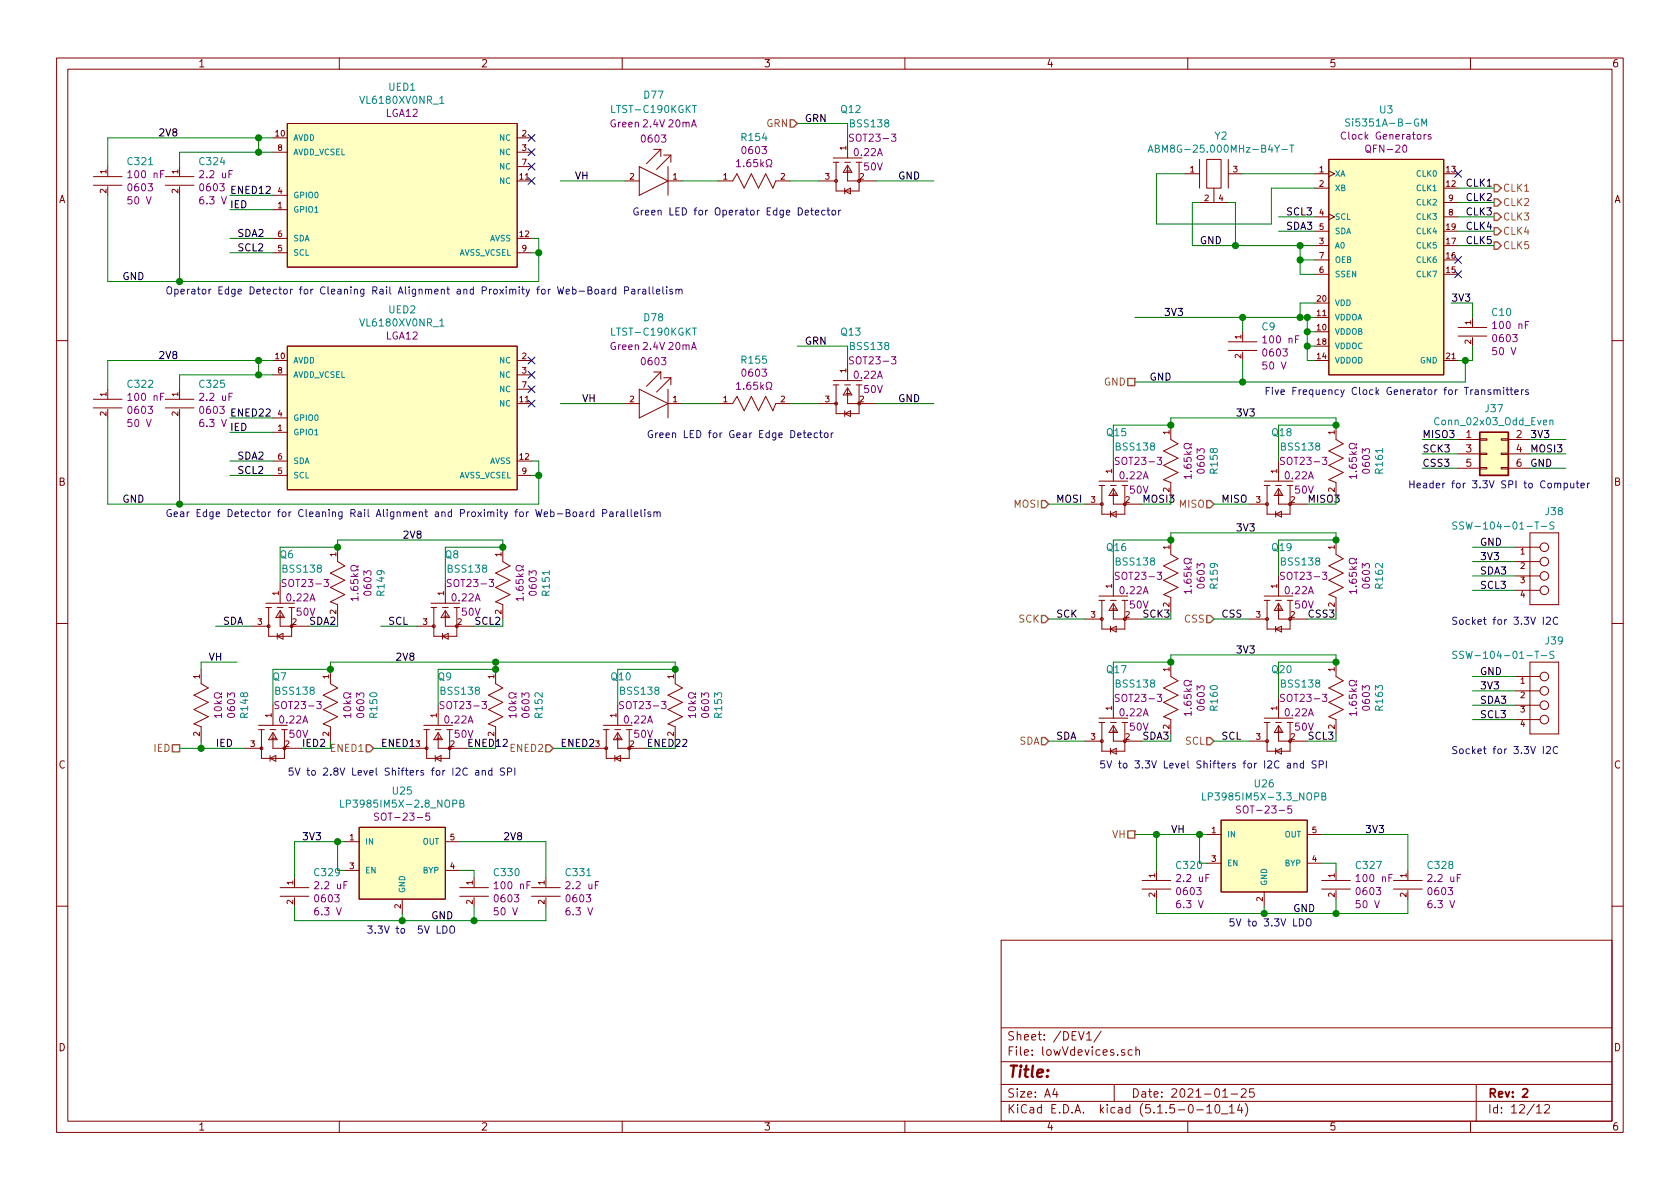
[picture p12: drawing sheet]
<svg xmlns="http://www.w3.org/2000/svg" width="297mm" height="210mm" viewBox="0 0 297 210" stroke-linecap="round" stroke-linejoin="round" font-family="sans-serif">
<defs><g id="words">
<text font-size="2.8" fill="#840000" x="178" y="190.5">Title:</text>
<g font-size="2.1" fill="#840000">
<text x="178" y="184">Sheet: /DEV1/</text>
<text x="178" y="186.7">File: lowVdevices.sch</text>
<text x="178" y="196.9">KiCad E.D.A. kicad (5.1.5-0-10_14)</text>
<text x="178" y="194.1">Size: A4</text>
<text x="200" y="194.1">Date: 2021-01-25</text>
<text x="263" y="194.1">Rev: 2</text>
<text x="263" y="196.9">Id: 12/12</text>
</g>
<g font-size="1.8" fill="#840000">
<text x="35" y="11.9">1</text>
<text x="85" y="11.9">2</text>
<text x="135" y="11.9">3</text>
<text x="185" y="11.9">4</text>
<text x="235" y="11.9">5</text>
<text x="285" y="11.9">6</text>
<text x="10.4" y="35.9">A</text>
<text x="285.4" y="35.9">A</text>
<text x="259.2" y="77.5">1</text>
<text x="268.1" y="77.5">2</text>
<text x="259.2" y="80">3</text>
<text x="259.2" y="82.5">5</text>
<text x="268.1" y="80">4</text>
<text x="268.1" y="82.5">6</text>
<text x="10.4" y="85.9">B</text>
<text x="285.4" y="85.9">B</text>
<text x="10.4" y="135.9">C</text>
<text x="285.4" y="135.9">C</text>
<text x="10.4" y="185.9">D</text>
<text x="285.4" y="185.9">D</text>
<text x="35" y="199.9">1</text>
<text x="85" y="199.9">2</text>
<text x="135" y="199.9">3</text>
<text x="185" y="199.9">4</text>
<text x="235" y="199.9">5</text>
<text x="285" y="199.9">6</text>
</g>
<g font-size="1.8" fill="#008484">
<text x="68.8" y="16">UED1</text>
<text x="113.9" y="17.4">D77</text>
<text x="64.1" y="18.4">VL6180XV0NR_1</text>
<text x="108.5" y="20">LTST-C190KGKT</text>
<text x="148.8" y="20">Q12</text>
<text x="150.5" y="22.5">BSS138</text>
<text x="239" y="22.4">Si5351A-B-GM</text>
<text x="244" y="20.1">U3</text>
<text x="22.7" y="29.2">C321</text>
<text x="35.4" y="29.2">C324</text>
<text x="131.2" y="24.9">R154</text>
<text x="205.1" y="27">ABM8G-25.000MHz-B4Y-T</text>
<text x="214.8" y="24.7">Y2</text>
<text x="64.1" y="57.7">VL6180XV0NR_1</text>
<text x="68.8" y="55.4">UED2</text>
<text x="108.5" y="59.4">LTST-C190KGKT</text>
<text x="113.9" y="56.8">D78</text>
<text x="148.8" y="59.4">Q13</text>
<text x="223.2" y="58.4">C9</text>
<text x="263.9" y="55.9">C10</text>
<text x="131.2" y="64.3">R155</text>
<text x="150.5" y="61.9">BSS138</text>
<text x="22.7" y="68.6">C322</text>
<text x="35.4" y="68.6">C325</text>
<text x="195.8" y="77.1">Q15</text>
<text x="225" y="77.1">Q18</text>
<text x="254.1" y="75.2">Conn_02x03_Odd_Even</text>
<text x="262.7" y="72.9">J37</text>
<text x="197.5" y="79.7">BSS138</text>
<text x="215.3" y="83.6" transform="rotate(-90 215.3 83.6)">R158</text>
<text x="226.7" y="79.7">BSS138</text>
<text x="244.5" y="83.6" transform="rotate(-90 244.5 83.6)">R161</text>
<text x="259" y="93.6">SSW-104-01-T-S</text>
<text x="273.3" y="91.1">J38</text>
<text x="49.6" y="98.7">Q6</text>
<text x="50.1" y="101.3">BSS138</text>
<text x="78.8" y="98.7">Q8</text>
<text x="79.3" y="101.3">BSS138</text>
<text x="195.8" y="97.5">Q16</text>
<text x="197.5" y="100">BSS138</text>
<text x="225" y="97.5">Q19</text>
<text x="226.7" y="100">BSS138</text>
<text x="68" y="105.2" transform="rotate(-90 68 105.2)">R149</text>
<text x="97.2" y="105.2" transform="rotate(-90 97.2 105.2)">R151</text>
<text x="215.3" y="104" transform="rotate(-90 215.3 104)">R159</text>
<text x="244.5" y="104" transform="rotate(-90 244.5 104)">R162</text>
<text x="273.3" y="114">J39</text>
<text x="195.8" y="119">Q17</text>
<text x="225" y="119">Q20</text>
<text x="259" y="116.5">SSW-104-01-T-S</text>
<text x="48.3" y="120.3">Q7</text>
<text x="48.9" y="122.9">BSS138</text>
<text x="77.5" y="120.3">Q9</text>
<text x="78.1" y="122.9">BSS138</text>
<text x="108.1" y="120.3">Q10</text>
<text x="109.8" y="122.9">BSS138</text>
<text x="197.5" y="121.6">BSS138</text>
<text x="215.3" y="125.5" transform="rotate(-90 215.3 125.5)">R160</text>
<text x="226.7" y="121.6">BSS138</text>
<text x="244.5" y="125.5" transform="rotate(-90 244.5 125.5)">R163</text>
<text x="43.9" y="126.8" transform="rotate(-90 43.9 126.8)">R148</text>
<text x="66.7" y="126.8" transform="rotate(-90 66.7 126.8)">R150</text>
<text x="95.9" y="126.8" transform="rotate(-90 95.9 126.8)">R152</text>
<text x="127.7" y="126.8" transform="rotate(-90 127.7 126.8)">R153</text>
<text x="61.4" y="142.8">LP3985IM5X-2.8_NOPB</text>
<text x="69.5" y="140.5">U25</text>
<text x="213.8" y="141.5">LP3985IM5X-3.3_NOPB</text>
<text x="221.9" y="139.2">U26</text>
<text x="55.7" y="154.9">C329</text>
<text x="87.5" y="154.9">C330</text>
<text x="100.2" y="154.9">C331</text>
<text x="208.1" y="153.7">C320</text>
<text x="239.9" y="153.7">C327</text>
<text x="252.6" y="153.7">C328</text>
</g>
<g font-size="1.8" fill="#840084">
<text x="68.3" y="20.7">LGA12</text>
<text x="107.9" y="22.5">Green 2.4V 20mA</text>
<text x="113.6" y="25.2">0603</text>
<text x="131.1" y="29.6">1.65k</text>
<text x="131.4" y="27.2">0603</text>
<text x="150.7" y="25.1">SOT23-3</text>
<text x="151.1" y="27.6">0.22A</text>
<text x="237.7" y="24.7">Clock Generators</text>
<text x="242" y="27">QFN-20</text>
<text x="22.8" y="33.8">0603</text>
<text x="23" y="31.5">100 nF</text>
<text x="35.5" y="33.8">0603</text>
<text x="35.6" y="31.5">2.2 uF</text>
<text x="152.8" y="30.1">50V</text>
<text x="22.8" y="36.1">50 V</text>
<text x="35.6" y="36.1">6.3 V</text>
<text x="264.3" y="58.2">100 nF</text>
<text x="68.3" y="60">LGA12</text>
<text x="107.9" y="61.9">Green 2.4V 20mA</text>
<text x="113.6" y="64.6">0603</text>
<text x="150.7" y="64.4">SOT23-3</text>
<text x="223.5" y="65.3">50 V</text>
<text x="223.5" y="63">0603</text>
<text x="223.6" y="60.7">100 nF</text>
<text x="264.1" y="62.8">50 V</text>
<text x="264.1" y="60.5">0603</text>
<text x="23" y="70.9">100 nF</text>
<text x="35.6" y="70.9">2.2 uF</text>
<text x="131.1" y="68.9">1.65k</text>
<text x="131.4" y="66.6">0603</text>
<text x="151.1" y="67">0.22A</text>
<text x="152.8" y="69.5">50V</text>
<text x="22.8" y="75.5">50 V</text>
<text x="22.8" y="73.2">0603</text>
<text x="35.5" y="73.2">0603</text>
<text x="35.6" y="75.5">6.3 V</text>
<text x="197.7" y="82.2">SOT23-3</text>
<text x="210.7" y="83.7" transform="rotate(-90 210.7 83.7)">1.65k</text>
<text x="213" y="83.5" transform="rotate(-90 213 83.5)">0603</text>
<text x="226.9" y="82.2">SOT23-3</text>
<text x="239.9" y="83.7" transform="rotate(-90 239.9 83.7)">1.65k</text>
<text x="242.2" y="83.5" transform="rotate(-90 242.2 83.5)">0603</text>
<text x="198.1" y="84.8">0.22A</text>
<text x="199.8" y="87.3">50V</text>
<text x="227.3" y="84.8">0.22A</text>
<text x="229" y="87.3">50V</text>
<text x="50.4" y="103.8">SOT23-3</text>
<text x="50.8" y="106.3">0.22A</text>
<text x="63.4" y="105.3" transform="rotate(-90 63.4 105.3)">1.65k</text>
<text x="65.7" y="105.1" transform="rotate(-90 65.7 105.1)">0603</text>
<text x="79.6" y="103.8">SOT23-3</text>
<text x="80" y="106.3">0.22A</text>
<text x="92.6" y="105.3" transform="rotate(-90 92.6 105.3)">1.65k</text>
<text x="94.9" y="105.1" transform="rotate(-90 94.9 105.1)">0603</text>
<text x="197.7" y="102.5">SOT23-3</text>
<text x="198.1" y="105.1">0.22A</text>
<text x="199.8" y="107.6">50V</text>
<text x="210.7" y="104.1" transform="rotate(-90 210.7 104.1)">1.65k</text>
<text x="213" y="103.8" transform="rotate(-90 213 103.8)">0603</text>
<text x="226.9" y="102.5">SOT23-3</text>
<text x="227.3" y="105.1">0.22A</text>
<text x="229" y="107.6">50V</text>
<text x="239.9" y="104.1" transform="rotate(-90 239.9 104.1)">1.65k</text>
<text x="242.2" y="103.8" transform="rotate(-90 242.2 103.8)">0603</text>
<text x="52.5" y="108.9">50V</text>
<text x="81.7" y="108.9">50V</text>
<text x="49.1" y="125.4">SOT23-3</text>
<text x="78.3" y="125.4">SOT23-3</text>
<text x="110.1" y="125.4">SOT23-3</text>
<text x="197.7" y="124.1">SOT23-3</text>
<text x="210.7" y="125.6" transform="rotate(-90 210.7 125.6)">1.65k</text>
<text x="213" y="125.4" transform="rotate(-90 213 125.4)">0603</text>
<text x="226.9" y="124.1">SOT23-3</text>
<text x="239.9" y="125.6" transform="rotate(-90 239.9 125.6)">1.65k</text>
<text x="242.2" y="125.4" transform="rotate(-90 242.2 125.4)">0603</text>
<text x="39.2" y="126.2" transform="rotate(-90 39.2 126.2)">10k</text>
<text x="41.6" y="126.7" transform="rotate(-90 41.6 126.7)">0603</text>
<text x="49.5" y="127.9">0.22A</text>
<text x="51.2" y="130.5">50V</text>
<text x="62.1" y="126.2" transform="rotate(-90 62.1 126.2)">10k</text>
<text x="64.4" y="126.7" transform="rotate(-90 64.4 126.7)">0603</text>
<text x="78.7" y="127.9">0.22A</text>
<text x="80.4" y="130.5">50V</text>
<text x="91.3" y="126.2" transform="rotate(-90 91.3 126.2)">10k</text>
<text x="93.6" y="126.7" transform="rotate(-90 93.6 126.7)">0603</text>
<text x="110.5" y="127.9">0.22A</text>
<text x="112.2" y="130.5">50V</text>
<text x="123.1" y="126.2" transform="rotate(-90 123.1 126.2)">10k</text>
<text x="125.4" y="126.7" transform="rotate(-90 125.4 126.7)">0603</text>
<text x="198.1" y="126.7">0.22A</text>
<text x="199.8" y="129.2">50V</text>
<text x="227.3" y="126.7">0.22A</text>
<text x="229" y="129.2">50V</text>
<text x="219.6" y="143.9">SOT-23-5</text>
<text x="67.2" y="145.1">SOT-23-5</text>
<text x="208.4" y="156">2.2 uF</text>
<text x="240.2" y="156">100 nF</text>
<text x="252.8" y="156">2.2 uF</text>
<text x="55.9" y="159.6">0603</text>
<text x="55.9" y="161.9">6.3 V</text>
<text x="56" y="157.2">2.2 uF</text>
<text x="87.6" y="161.9">50 V</text>
<text x="87.6" y="159.6">0603</text>
<text x="87.8" y="157.2">100 nF</text>
<text x="100.3" y="159.6">0603</text>
<text x="100.3" y="161.9">6.3 V</text>
<text x="100.4" y="157.2">2.2 uF</text>
<text x="208.3" y="158.3">0603</text>
<text x="208.3" y="160.6">6.3 V</text>
<text x="240" y="160.6">50 V</text>
<text x="240" y="158.3">0603</text>
<text x="252.7" y="158.3">0603</text>
<text x="252.7" y="160.6">6.3 V</text>
</g>
<g font-size="1.8" fill="#848400">
<text x="135.5" y="22.5">GRN</text>
<text x="265.7" y="33.9">CLK1</text>
<text x="265.7" y="41.5">CLK4</text>
<text x="265.7" y="39">CLK3</text>
<text x="265.7" y="36.4">CLK2</text>
<text x="265.7" y="44.1">CLK5</text>
<text x="195.2" y="68.2">GND</text>
<text x="179.4" y="89.8">MOSI</text>
<text x="208.6" y="89.8">MISO</text>
<text x="180.2" y="110.1">SCK</text>
<text x="209.5" y="110.1">CSS</text>
<text x="180.2" y="131.7">SDA</text>
<text x="209.6" y="131.7">SCL</text>
<text x="27.3" y="133">IED</text>
<text x="58.6" y="133">ENED1</text>
<text x="90.4" y="133">ENED2</text>
<text x="196.7" y="148.2">VH</text>
</g>
<g font-size="1.8">
<text x="142.2" y="21.6">GRN</text>
<text x="27.9" y="24.1">2V8</text>
<text x="40.6" y="34.3">ENED12</text>
<text x="101.6" y="31.7">VH</text>
<text x="158.7" y="31.7">GND</text>
<text x="259.1" y="33">CLK1</text>
<text x="259.1" y="35.6">CLK2</text>
<text x="40.6" y="36.8">IED</text>
<text x="41.9" y="41.9">SDA2</text>
<text x="227.3" y="40.6">SDA3</text>
<text x="227.3" y="38.1">SCL3</text>
<text x="259.1" y="38.1">CLK3</text>
<text x="259.1" y="40.6">CLK4</text>
<text x="41.9" y="44.4">SCL2</text>
<text x="212.1" y="43.2">GND</text>
<text x="259.1" y="43.2">CLK5</text>
<text x="21.6" y="49.5">GND</text>
<text x="256.5" y="53.3">3V3</text>
<text x="205.7" y="55.9">3V3</text>
<text x="27.9" y="63.5">2V8</text>
<text x="142.2" y="61">GRN</text>
<text x="102.9" y="71.1">VH</text>
<text x="158.7" y="71.1">GND</text>
<text x="203.2" y="67.3">GND</text>
<text x="40.6" y="76.2">IED</text>
<text x="40.6" y="73.7">ENED22</text>
<text x="218.4" y="73.7">3V3</text>
<text x="251.5" y="77.5">MISO3</text>
<text x="270.5" y="77.5">3V3</text>
<text x="41.9" y="83.8">SCL2</text>
<text x="41.9" y="81.3">SDA2</text>
<text x="251.5" y="82.5">CSS3</text>
<text x="251.5" y="80">SCK3</text>
<text x="270.5" y="82.5">GND</text>
<text x="270.5" y="80">MOSI3</text>
<text x="21.6" y="88.9">GND</text>
<text x="186.7" y="88.9">MOSI</text>
<text x="201.9" y="88.9">MOSI3</text>
<text x="215.9" y="88.9">MISO</text>
<text x="231.1" y="88.9">MISO3</text>
<text x="71.1" y="95.2">2V8</text>
<text x="218.4" y="94">3V3</text>
<text x="261.6" y="101.6">SDA3</text>
<text x="261.6" y="96.5">GND</text>
<text x="261.6" y="99.1">3V3</text>
<text x="261.6" y="104.1">SCL3</text>
<text x="39.4" y="110.5">SDA</text>
<text x="54.6" y="110.5">SDA2</text>
<text x="68.6" y="110.5">SCL</text>
<text x="83.8" y="110.5">SCL2</text>
<text x="186.7" y="109.2">SCK</text>
<text x="201.9" y="109.2">SCK3</text>
<text x="215.9" y="109.2">CSS</text>
<text x="231.1" y="109.2">CSS3</text>
<text x="36.8" y="116.8">VH</text>
<text x="69.8" y="116.8">2V8</text>
<text x="218.4" y="115.6">3V3</text>
<text x="261.6" y="119.4">GND</text>
<text x="261.6" y="121.9">3V3</text>
<text x="261.6" y="124.5">SDA3</text>
<text x="186.7" y="130.8">SDA</text>
<text x="201.9" y="130.8">SDA3</text>
<text x="215.9" y="130.8">SCL</text>
<text x="231.1" y="130.8">SCL3</text>
<text x="261.6" y="127">SCL3</text>
<text x="38.1" y="132.1">IED</text>
<text x="53.3" y="132.1">IED2</text>
<text x="67.3" y="132.1">ENED1</text>
<text x="82.5" y="132.1">ENED12</text>
<text x="99.1" y="132.1">ENED2</text>
<text x="114.3" y="132.1">ENED22</text>
<text x="53.3" y="148.6">3V3</text>
<text x="88.9" y="148.6">2V8</text>
<text x="207" y="147.3">VH</text>
<text x="241.3" y="147.3">3V3</text>
<text x="228.6" y="161.3">GND</text>
<text x="76.2" y="162.6">GND</text>
</g>
<g font-size="1.8" fill="#0000c2">
<text x="111.8" y="38.1">Green LED for Operator Edge Detector</text>
<text x="29.2" y="52.1">Operator Edge Detector for Cleaning Rail Alignment and Proximity for Web-Board Parallelism</text>
<text x="223.5" y="69.8">Five Frequency Clock Generator for Transmitters</text>
<text x="114.3" y="77.5">Green LED for Gear Edge Detector</text>
<text x="248.9" y="86.4">Header for 3.3V SPI to Computer</text>
<text x="29.2" y="91.4">Gear Edge Detector for Cleaning Rail Alignment and Proximity for Web-Board Parallelism</text>
<text x="256.5" y="110.5">Socket for 3.3V I2C</text>
<text x="50.8" y="137.2">5V to 2.8V Level Shifters for I2C and SPI</text>
<text x="194.3" y="135.9">5V to 3.3V Level Shifters for I2C and SPI</text>
<text x="256.5" y="133.3">Socket for 3.3V I2C</text>
<text x="64.8" y="165.1">3.3V to 5V LDO</text>
<text x="217.2" y="163.8">5V to 3.3V LDO</text>
</g>
<g font-size="1.4" fill="#840000">
<text x="48.7" y="24.1">10</text>
<text x="49.1" y="26.7">8</text>
<text x="92.3" y="24.1">2</text>
<text x="92.3" y="26.7">3</text>
<text x="92.3" y="29.2">7</text>
<text x="149.6" y="26.5" transform="rotate(-90 149.6 26.5)">1</text>
<text x="18.8" y="34.2" transform="rotate(-90 18.8 34.2)">2</text>
<text x="18.8" y="30.7" transform="rotate(-90 18.8 30.7)">1</text>
<text x="31.5" y="34.2" transform="rotate(-90 31.5 34.2)">2</text>
<text x="31.5" y="30.7" transform="rotate(-90 31.5 30.7)">1</text>
<text x="49.1" y="34.3">4</text>
<text x="91.9" y="31.7">11</text>
<text x="111.4" y="31.7">2</text>
<text x="119" y="31.7">1</text>
<text x="127.9" y="31.7">1</text>
<text x="138" y="31.7">2</text>
<text x="145.9" y="31.7">3</text>
<text x="152" y="31.7">2</text>
<text x="210.4" y="30.5">1</text>
<text x="213" y="35.6">2</text>
<text x="215.5" y="35.6">4</text>
<text x="218.1" y="30.5">3</text>
<text x="233.3" y="30.5">1</text>
<text x="233.3" y="33">2</text>
<text x="255.8" y="33">12</text>
<text x="255.8" y="30.5">13</text>
<text x="256.2" y="35.6">9</text>
<text x="49.1" y="36.8">1</text>
<text x="49.1" y="41.9">6</text>
<text x="91.9" y="41.9">12</text>
<text x="233.3" y="38.1">4</text>
<text x="233.3" y="40.6">5</text>
<text x="255.8" y="40.6">19</text>
<text x="256.2" y="38.1">8</text>
<text x="49.1" y="44.4">5</text>
<text x="92.3" y="44.4">9</text>
<text x="233.3" y="43.2">3</text>
<text x="233.3" y="45.7">7</text>
<text x="255.8" y="45.7">16</text>
<text x="255.8" y="43.2">17</text>
<text x="232.9" y="53.3">20</text>
<text x="233.3" y="48.3">6</text>
<text x="255.8" y="48.3">15</text>
<text x="219.5" y="59.9" transform="rotate(-90 219.5 59.9)">1</text>
<text x="232.9" y="58.4">10</text>
<text x="232.9" y="55.9">11</text>
<text x="260.1" y="57.4" transform="rotate(-90 260.1 57.4)">1</text>
<text x="48.7" y="63.5">10</text>
<text x="92.3" y="63.5">2</text>
<text x="149.6" y="65.9" transform="rotate(-90 149.6 65.9)">1</text>
<text x="219.5" y="63.4" transform="rotate(-90 219.5 63.4)">2</text>
<text x="232.9" y="63.5">14</text>
<text x="232.9" y="61">18</text>
<text x="255.8" y="63.5">21</text>
<text x="260.1" y="60.8" transform="rotate(-90 260.1 60.8)">2</text>
<text x="18.8" y="70.1" transform="rotate(-90 18.8 70.1)">1</text>
<text x="31.5" y="70.1" transform="rotate(-90 31.5 70.1)">1</text>
<text x="49.1" y="66">8</text>
<text x="91.9" y="71.1">11</text>
<text x="92.3" y="66">3</text>
<text x="92.3" y="68.6">7</text>
<text x="111.4" y="71.1">2</text>
<text x="119" y="71.1">1</text>
<text x="127.9" y="71.1">1</text>
<text x="138" y="71.1">2</text>
<text x="145.9" y="71.1">3</text>
<text x="152" y="71.1">2</text>
<text x="18.8" y="73.5" transform="rotate(-90 18.8 73.5)">2</text>
<text x="31.5" y="73.5" transform="rotate(-90 31.5 73.5)">2</text>
<text x="49.1" y="76.2">1</text>
<text x="49.1" y="73.7">4</text>
<text x="206.8" y="76.8" transform="rotate(-90 206.8 76.8)">1</text>
<text x="236" y="76.8" transform="rotate(-90 236 76.8)">1</text>
<text x="49.1" y="83.8">5</text>
<text x="49.1" y="81.3">6</text>
<text x="91.9" y="81.3">12</text>
<text x="92.3" y="83.8">9</text>
<text x="196.6" y="83.7" transform="rotate(-90 196.6 83.7)">1</text>
<text x="225.8" y="83.7" transform="rotate(-90 225.8 83.7)">1</text>
<text x="192.9" y="88.9">3</text>
<text x="199" y="88.9">2</text>
<text x="206.8" y="87" transform="rotate(-90 206.8 87)">2</text>
<text x="222.1" y="88.9">3</text>
<text x="228.2" y="88.9">2</text>
<text x="236" y="87" transform="rotate(-90 236 87)">2</text>
<text x="59.4" y="98.4" transform="rotate(-90 59.4 98.4)">1</text>
<text x="88.6" y="98.4" transform="rotate(-90 88.6 98.4)">1</text>
<text x="206.8" y="97.1" transform="rotate(-90 206.8 97.1)">1</text>
<text x="236" y="97.1" transform="rotate(-90 236 97.1)">1</text>
<text x="268.9" y="98">1</text>
<text x="268.9" y="100.6">2</text>
<text x="49.3" y="105.3" transform="rotate(-90 49.3 105.3)">1</text>
<text x="78.5" y="105.3" transform="rotate(-90 78.5 105.3)">1</text>
<text x="196.6" y="104" transform="rotate(-90 196.6 104)">1</text>
<text x="206.8" y="107.3" transform="rotate(-90 206.8 107.3)">2</text>
<text x="225.8" y="104" transform="rotate(-90 225.8 104)">1</text>
<text x="236" y="107.3" transform="rotate(-90 236 107.3)">2</text>
<text x="268.9" y="103.1">3</text>
<text x="268.9" y="105.7">4</text>
<text x="45.6" y="110.5">3</text>
<text x="51.7" y="110.5">2</text>
<text x="59.4" y="108.6" transform="rotate(-90 59.4 108.6)">2</text>
<text x="74.8" y="110.5">3</text>
<text x="80.9" y="110.5">2</text>
<text x="88.6" y="108.6" transform="rotate(-90 88.6 108.6)">2</text>
<text x="192.9" y="109.2">3</text>
<text x="199" y="109.2">2</text>
<text x="222.1" y="109.2">3</text>
<text x="228.2" y="109.2">2</text>
<text x="206.8" y="118.7" transform="rotate(-90 206.8 118.7)">1</text>
<text x="236" y="118.7" transform="rotate(-90 236 118.7)">1</text>
<text x="35.3" y="120" transform="rotate(-90 35.3 120)">1</text>
<text x="58.2" y="120" transform="rotate(-90 58.2 120)">1</text>
<text x="87.4" y="120" transform="rotate(-90 87.4 120)">1</text>
<text x="119.1" y="120" transform="rotate(-90 119.1 120)">1</text>
<text x="196.6" y="125.6" transform="rotate(-90 196.6 125.6)">1</text>
<text x="225.8" y="125.6" transform="rotate(-90 225.8 125.6)">1</text>
<text x="268.9" y="120.9">1</text>
<text x="268.9" y="123.4">2</text>
<text x="268.9" y="126">3</text>
<text x="35.3" y="130.2" transform="rotate(-90 35.3 130.2)">2</text>
<text x="48" y="126.9" transform="rotate(-90 48 126.9)">1</text>
<text x="58.2" y="130.2" transform="rotate(-90 58.2 130.2)">2</text>
<text x="77.2" y="126.9" transform="rotate(-90 77.2 126.9)">1</text>
<text x="87.4" y="130.2" transform="rotate(-90 87.4 130.2)">2</text>
<text x="109" y="126.9" transform="rotate(-90 109 126.9)">1</text>
<text x="119.1" y="130.2" transform="rotate(-90 119.1 130.2)">2</text>
<text x="192.9" y="130.8">3</text>
<text x="199" y="130.8">2</text>
<text x="206.8" y="128.9" transform="rotate(-90 206.8 128.9)">2</text>
<text x="222.1" y="130.8">3</text>
<text x="228.2" y="130.8">2</text>
<text x="236" y="128.9" transform="rotate(-90 236 128.9)">2</text>
<text x="268.9" y="128.5">4</text>
<text x="44.3" y="132.1">3</text>
<text x="50.4" y="132.1">2</text>
<text x="73.5" y="132.1">3</text>
<text x="79.6" y="132.1">2</text>
<text x="105.3" y="132.1">3</text>
<text x="111.4" y="132.1">2</text>
<text x="61.8" y="148.6">1</text>
<text x="79.6" y="148.6">5</text>
<text x="214.2" y="147.3">1</text>
<text x="232" y="147.3">5</text>
<text x="61.8" y="153.7">3</text>
<text x="79.6" y="153.7">4</text>
<text x="204.2" y="155.2" transform="rotate(-90 204.2 155.2)">1</text>
<text x="214.2" y="152.4">3</text>
<text x="232" y="152.4">4</text>
<text x="236" y="155.2" transform="rotate(-90 236 155.2)">1</text>
<text x="248.7" y="155.2" transform="rotate(-90 248.7 155.2)">1</text>
<text x="51.8" y="159.9" transform="rotate(-90 51.8 159.9)">2</text>
<text x="51.8" y="156.5" transform="rotate(-90 51.8 156.5)">1</text>
<text x="70.9" y="160.6" transform="rotate(-90 70.9 160.6)">2</text>
<text x="83.6" y="159.9" transform="rotate(-90 83.6 159.9)">2</text>
<text x="83.6" y="156.5" transform="rotate(-90 83.6 156.5)">1</text>
<text x="96.3" y="159.9" transform="rotate(-90 96.3 159.9)">2</text>
<text x="96.3" y="156.5" transform="rotate(-90 96.3 156.5)">1</text>
<text x="204.2" y="158.6" transform="rotate(-90 204.2 158.6)">2</text>
<text x="223.3" y="159.4" transform="rotate(-90 223.3 159.4)">2</text>
<text x="236" y="158.6" transform="rotate(-90 236 158.6)">2</text>
<text x="248.7" y="158.6" transform="rotate(-90 248.7 158.6)">2</text>
</g>
<g font-size="1.4" fill="#008484">
<text x="51.8" y="24.9">AVDD</text>
<text x="51.8" y="27.4">AVDD_VCSEL</text>
<text x="88.4" y="24.9">NC</text>
<text x="88.4" y="27.4">NC</text>
<text x="88.4" y="30">NC</text>
<text x="51.8" y="35">GPIO0</text>
<text x="88.4" y="32.5">NC</text>
<text x="236" y="31.2">XA</text>
<text x="236" y="33.8">XB</text>
<text x="250.6" y="33.8">CLK1</text>
<text x="250.6" y="31.2">CLK0</text>
<text x="51.8" y="37.6">GPIO1</text>
<text x="236" y="38.9">SCL</text>
<text x="236" y="41.4">SDA</text>
<text x="250.6" y="41.4">CLK4</text>
<text x="250.6" y="38.9">CLK3</text>
<text x="250.6" y="36.3">CLK2</text>
<text x="51.8" y="45.2">SCL</text>
<text x="51.8" y="42.7">SDA</text>
<text x="81.1" y="45.2">AVSS_VCSEL</text>
<text x="86.6" y="42.7">AVSS</text>
<text x="236" y="43.9">A0</text>
<text x="236" y="46.5">OEB</text>
<text x="250.6" y="46.5">CLK6</text>
<text x="250.6" y="43.9">CLK5</text>
<text x="236" y="49">SSEN</text>
<text x="250.6" y="49">CLK7</text>
<text x="236" y="59.2">VDDOB</text>
<text x="236" y="56.6">VDDOA</text>
<text x="236" y="54.1">VDD</text>
<text x="51.8" y="64.3">AVDD</text>
<text x="88.4" y="64.3">NC</text>
<text x="236" y="64.3">VDDOD</text>
<text x="236" y="61.7">VDDOC</text>
<text x="251.1" y="64.3">GND</text>
<text x="51.8" y="66.8">AVDD_VCSEL</text>
<text x="88.4" y="71.9">NC</text>
<text x="88.4" y="66.8">NC</text>
<text x="88.4" y="69.3">NC</text>
<text x="51.8" y="77">GPIO1</text>
<text x="51.8" y="74.4">GPIO0</text>
<text x="51.8" y="82">SDA</text>
<text x="86.6" y="82">AVSS</text>
<text x="51.8" y="84.6">SCL</text>
<text x="81.1" y="84.6">AVSS_VCSEL</text>
<text x="64.5" y="149.3">IN</text>
<text x="74.7" y="149.3">OUT</text>
<text x="216.9" y="148.1">IN</text>
<text x="227.1" y="148.1">OUT</text>
<text x="64.5" y="154.4">EN</text>
<text x="74.8" y="154.4">BYP</text>
<text x="216.9" y="153.2">EN</text>
<text x="227.2" y="153.2">BYP</text>
<text x="71.6" y="158" transform="rotate(-90 71.6 158)">GND</text>
<text x="224" y="156.7" transform="rotate(-90 224 156.7)">GND</text>
</g>
</g></defs>
<g fill="none" stroke="#840000" stroke-width=".18">
<path d="M10 10.3h277v189.9h-277zM12 12.2h273v186.1h-273zM60 10.3v1.9M110 10.3v1.9M160 10.3v1.9M210 10.3v1.9M260 10.3v1.9M16.5 32.8h5.1M16.5 31.2h5.1M19 29.5v1.7M29.2 32.8h5.1M29.2 31.2h5.1"/>
<path d="M31.7 29.5v1.7M48.3 37.1h2.5M48.3 24.4h2.5M48.3 26.9h2.5M48.3 34.5h2.5M50.8 21.8h40.6v25.4h-40.6zM91.4 32h2.6M91.4 24.4h2.6M91.4 26.9h2.6M91.4 29.5h2.6M110.5 32h2.5M113 29.5l5.1 2.5-5.1 2.5z"/>
<path d="M115.6 26.4h1.2M116.8 26.4v1.3M116.8 26.4l-2.5 2.6M117.3 27.4h1.3M118.1 29.5v5M118.1 32h2.5M118.6 27.4v1.3M118.6 27.4l-2.5 2.6M127 32h2.5l.8-1.3 1.3 2.6 1.2-2.6 1.3 2.6 1.3-2.6 1.3 2.6 .5-1.3h2.5M144.8 32h3M147.3 27.9h5.1M147.3 28.7h1"/>
<path d="M147.8 28.7v5.1h4.1v-5.1M149.4 33.8l1-.5v1zM149.4 33.3v1M149.4 28.7h1M149.6 30.2h.8M149.9 24.4v3.5M149.9 29.5v2.5h5M149.9 29.2l.7 1.3h-1.5zM151.4 28.7h1M209.5 30.7h2.6M212.1 35.8h5.1M212.1 28.2v5.1"/>
<path d="M213.4 28.2h2.5v5.1h-2.5zM214.6 33.3v2.5M217.2 30.7h2.5M217.2 28.2v5.1M232.4 30.7h2.5M232.4 33.3h2.5M232.4 38.3h2.5M234.9 28.2h20.4v38.1h-20.4zM234.9 30.2l1.1 .5-1.1 .5M234.9 37.8l1.1 .5-1.1 .6M255.3 30.7h2.5M255.3 33.3h2.5"/>
<path d="M255.3 38.3h2.5M255.3 35.8h2.5M48.3 42.2h2.5M48.3 44.7h2.5M91.4 42.2h2.6M91.4 44.7h2.6M219.7 58.7v1.7M232.4 58.7h2.5M232.4 56.1h2.5M232.4 48.5h2.5M232.4 46h2.5M232.4 43.4h2.5"/>
<path d="M232.4 40.9h2.5M232.4 53.6h2.5M255.3 48.5h2.5M255.3 46h2.5M255.3 43.4h2.5M255.3 40.9h2.5M257.8 59.4h5.1M257.8 57.9h5.1M260.3 56.1v1.8M10 60.2h2M16.5 72.1h5.1M16.5 70.6h5.1"/>
<path d="M19 68.8v1.8M29.2 72.1h5.1M29.2 70.6h5.1M31.7 68.8v1.8M48.3 76.4h2.5M48.3 63.7h2.5M48.3 66.3h2.5M48.3 73.9h2.5M50.8 61.2h40.6v25.4h-40.6zM91.4 71.4h2.6M91.4 63.7h2.6M91.4 66.3h2.6"/>
<path d="M91.4 68.8h2.6M110.5 71.4h2.5M113 68.8l5.1 2.6-5.1 2.5zM115.6 65.8h1.2M116.8 65.8l-2.5 2.5M116.8 65.8v1.3M117.3 66.8h1.3M118.1 71.4h2.5M118.1 68.8v5.1M118.6 66.8l-2.5 2.5M118.6 66.8v1.3M127 71.4h2.5l.8-1.3 1.3 2.5 1.2-2.5 1.3 2.5 1.3-2.5 1.3 2.5 .5-1.2h2.5"/>
<path d="M144.8 71.4h3M147.3 67.3h5.1M147.3 68.1h1M147.8 68.1v5h4.1v-5M149.4 68.1h1M149.4 73.1l1-.5v1.1zM149.4 72.6v1.1M149.6 69.6h.8M149.9 68.6l.7 1.2h-1.5zM149.9 63.7v3.6M149.9 68.8v2.6h5M151.4 68.1h1"/>
<path d="M207 75.2v2.5l1.3 .8-2.6 1.3 2.6 1.2-2.6 1.3 2.6 1.3-2.6 1.2 1.3 .5v2.6M217.2 62h5M217.2 60.4h5M232.4 63.7h2.5M232.4 61.2h2.5M236.2 75.2v2.5l1.3 .8-2.6 1.3 2.6 1.2-2.6 1.3 2.6 1.3-2.6 1.2 1.3 .5v2.6M255.3 63.7h2.5M257.8 77.7h3.8M261.6 77.6h1.3v.2h-1.3zM265.4 77.6h1.3v.2h-1.3zM266.7 77.7h3.8M285 60.2h2"/>
<path d="M48.3 81.5h2.5M48.3 84.1h2.5M59.7 96.8v2.5l1.3 .8-2.6 1.2 2.6 1.3-2.6 1.3 2.6 1.3-2.6 1.2 1.3 .5v2.6M88.9 96.8v2.5l1.3 .8-2.6 1.2 2.6 1.3-2.6 1.3 2.6 1.3-2.6 1.2 1.3 .5v2.6M91.4 81.5h2.6M91.4 84.1h2.6M191.8 89.1h3M194.3 85.1h5.1M194.3 85.8h1M194.8 85.8v5.1h4.1v-5.1M196.3 90.9l1.1-.5v1zM196.3 90.4v1"/>
<path d="M196.3 85.8h1.1M196.6 87.4h.8M196.8 81.5v3.6M196.8 86.6v2.5h5.1M196.8 86.4l.8 1.2h-1.5zM198.4 85.8h1M207 95.5v2.5l1.3 .8-2.6 1.3 2.6 1.2-2.6 1.3 2.6 1.3-2.6 1.3 1.3 .5v2.5M221 89.1h3M223.5 85.1h5.1M223.5 85.8h1M224 85.8v5.1h4.1v-5.1M225.6 90.9l1-.5v1z"/>
<path d="M225.6 90.4v1M225.6 85.8h1M225.8 87.4h.8M226.1 81.5v3.6M226.1 86.6v2.5h5M226.1 86.4l.7 1.2h-1.5zM227.6 85.8h1M236.2 95.5v2.5l1.3 .8-2.6 1.3 2.6 1.2-2.6 1.3 2.6 1.3-2.6 1.3 1.3 .5v2.5M257.8 80.3h3.8M257.8 82.8h3.8M261.6 82.7h1.3v.2h-1.3zM261.6 80.1h1.3v.3h-1.3z"/>
<path d="M265.4 82.7h1.3v.2h-1.3zM265.4 80.1h1.3v.3h-1.3zM266.7 80.3h3.8M266.7 82.8h3.8M268 96.8h4.3M268 99.3h4.3M270.5 94.2h5.1v12.7h-5.1zM10 110.3h2M35.6 118.4v2.5l1.2 .8-2.5 1.2 2.5 1.3-2.5 1.3 2.5 1.2-2.5 1.3 1.3 .5v2.6M44.4 110.7h3.1M47 106.7h5.1M47 107.4h1"/>
<path d="M47.5 107.4v5.1h4.1v-5.1M49 107.4h1M49 112.5l1-.5v1zM49 112v1M49.3 109h.7M49.5 107.9l.8 1.3h-1.5zM49.5 103.1v3.6M49.5 108.2v2.5h5.1M51.1 107.4h1M58.4 118.4v2.5l1.3 .8-2.6 1.2 2.6 1.3-2.6 1.3 2.6 1.2-2.6 1.3 1.3 .5v2.6M73.7 110.7h3M76.2 106.7h5.1"/>
<path d="M76.2 107.4h1M76.7 107.4v5.1h4.1v-5.1M78.2 107.4h1M78.2 112.5l1-.5v1zM78.2 112v1M78.5 109h.7M78.7 107.9l.8 1.3h-1.5zM78.7 108.2v2.5h5.1M78.7 103.1v3.6M80.3 107.4h1M87.6 118.4v2.5l1.3 .8-2.5 1.2 2.5 1.3-2.5 1.3 2.5 1.2-2.5 1.3 1.2 .5v2.6M119.4 118.4v2.5l1.2 .8-2.5 1.2 2.5 1.3-2.5 1.3 2.5 1.2-2.5 1.3 1.3 .5v2.6"/>
<path d="M191.8 109.5h3M194.3 105.4h5.1M194.3 106.2h1M194.8 106.2v5h4.1v-5M196.3 111.2l1.1-.5v1.1zM196.3 110.7v1.1M196.3 106.2h1.1M196.6 107.7h.8M196.8 101.8v3.6M196.8 106.9v2.6h5.1M196.8 106.7l.8 1.2h-1.5zM198.4 106.2h1"/>
<path d="M207 117.1v2.5l1.3 .8-2.6 1.3 2.6 1.2-2.6 1.3 2.6 1.3-2.6 1.2 1.3 .5v2.6M221 109.5h3M223.5 105.4h5.1M223.5 106.2h1M224 106.2v5h4.1v-5M225.6 111.2l1-.5v1.1zM225.6 110.7v1.1M225.6 106.2h1M225.8 107.7h.8M226.1 101.8v3.6M226.1 106.9v2.6h5M226.1 106.7l.7 1.2h-1.5z"/>
<path d="M227.6 106.2h1M236.2 117.1v2.5l1.3 .8-2.6 1.3 2.6 1.2-2.6 1.3 2.6 1.3-2.6 1.2 1.3 .5v2.6M268 119.6h4.3M268 101.8h4.3M268 104.4h4.3M270.5 117.1h5.1v12.7h-5.1zM285 110.3h2M43.2 132.3h3M45.7 128.3h5.1M45.7 129h1M46.2 129v5.1h4.1v-5.1M47.8 129h1"/>
<path d="M47.8 134.1l1-.5v1zM47.8 133.6v1M48 130.6h.8M48.3 129.5l.7 1.3h-1.5zM48.3 129.8v2.5h5M48.3 124.7v3.6M49.8 129h1M72.4 132.3h3M74.9 128.3h5.1M74.9 129h1M75.4 129v5.1h4.1v-5.1M77 129h1"/>
<path d="M77 134.1l1-.5v1zM77 133.6v1M77.2 130.6h.8M77.5 129.5l.7 1.3h-1.5zM77.5 129.8v2.5h5M77.5 124.7v3.6M79 129h1M104.1 132.3h3.1M106.7 128.3h5.1M106.7 129h1M107.2 129v5.1h4.1v-5.1M108.7 129h1"/>
<path d="M108.7 134.1l1-.5v1zM108.7 133.6v1M109 130.6h.7M109.2 129.5l.8 1.3h-1.5zM109.2 124.7v3.6M109.2 129.8v2.5h5.1M110.7 129h1.1M191.8 131.1h3M194.3 127h5.1M194.3 127.8h1M194.8 127.8v5h4.1v-5M196.3 127.8h1.1"/>
<path d="M196.3 132.8l1.1-.5v1zM196.3 132.3v1M196.6 129.3h.8M196.8 128.3l.8 1.2h-1.5zM196.8 128.5v2.6h5.1M196.8 123.4v3.6M198.4 127.8h1M221 131.1h3M223.5 127h5.1M223.5 127.8h1M224 127.8v5h4.1v-5M225.6 127.8h1"/>
<path d="M225.6 132.8l1-.5v1zM225.6 132.3v1M225.8 129.3h.8M226.1 128.3l.7 1.2h-1.5zM226.1 123.4v3.6M226.1 128.5v2.6h5M227.6 127.8h1M268 122.2h4.3M268 124.7h4.3M268 127.2h4.3M49.5 158.5h5.1M49.5 157h5.1"/>
<path d="M52.1 155.2v1.8M61 148.8h2.5M61 153.9h2.5M63.5 146.3h15.2v12.7h-15.2zM71.1 159v2.5M78.7 148.8h2.6M78.7 153.9h2.6M81.3 158.5h5.1M81.3 157h5.1M83.8 155.2v1.8M94 158.5h5.1M94 157h5.1"/>
<path d="M96.5 155.2v1.8M201.9 157.2h5.1M201.9 155.7h5.1M204.5 153.9v1.8M213.4 147.6h2.5M213.4 152.6h2.5M215.9 145h15.2v12.7h-15.2zM223.5 157.7v2.6M231.1 147.6h2.6M231.1 152.6h2.6M233.7 157.2h5.1M233.7 155.7h5.1"/>
<path d="M236.2 153.9v1.8M246.4 157.2h5.1M246.4 155.7h5.1M248.9 153.9v1.8M10 160.2h2M177 166.3h108v32h-108zM285 160.2h2M60 198.3v1.9M110 198.3v1.9M160 198.3v1.9M177 194.8h108M177 191.8h108"/>
<path d="M177 187.8h108M177 181.8h108M186.5 192.5l-.4 1h1M186.8 193v1M192.1 182.8l.5-.4v1.5M192.1 183.9h.9M194.7 182.3l-1.3 2M197 191.8v3M198.8 185.7l-.3-.1-.2 .2v.2l.5 .2v.3h-.5M200.2 185.7l-.4-.1-.3 .3v.6l.3 .1 .4-.1M200.8 185.7l.2-.1 .4 .1 .1 .9M200.8 185.1v1.5"/>
<path d="M210 198.3v1.9M211.6 196.3h1.2M213.4 195.8l.4-.5v1.5M213.4 196.8h.8M215 195.4l.3-.1a.94 .94 0 0 1 0 1.5 .8 .8 0 0 1-.6-.6 .8 .8 0 0 1 .3-.8zM216 197h1.1M216.2 194h.8M217.4 195.8l.4-.5v1.5M217.4 196.8h.8M217.7 193.5h1.1M219.2 195.2l-.4 1.1h.9M219.5 192.7l.2-.2h.3l.3 .2v.3v.2l-.9 .8h.9"/>
<path d="M219.5 195.8v1M220.2 195.1a1.71 1.71 0 0 1 0 2.3M221.7 192.5h-.7l-.1 .7 .2-.1 .5 .1 .2 .2-.1 .5-.2 .1-.6-.1M260 198.3v1.9M261 191.8v6.5M271.7 195.8l.4-.5v1.5M271.7 196.8h.8M273.1 195.5l.2-.2h.4l.2 .2 .1 .3-.1 .2-.9 .8h1"/>
<circle cx="147.8" cy="32" r=".25"/>
<circle cx="151.9" cy="32" r=".25"/>
<circle cx="147.8" cy="71.4" r=".25"/>
<circle cx="151.9" cy="71.4" r=".25"/>
<circle cx="194.8" cy="89.1" r=".25"/>
<circle cx="198.9" cy="89.1" r=".25"/>
<circle cx="224" cy="89.1" r=".25"/>
<circle cx="228.1" cy="89.1" r=".25"/>
<circle cx="273.1" cy="99.3" r=".76"/>
<circle cx="273.1" cy="96.8" r=".76"/>
<circle cx="47.5" cy="110.7" r=".25"/>
<circle cx="51.6" cy="110.7" r=".25"/>
<circle cx="76.7" cy="110.7" r=".25"/>
<circle cx="80.8" cy="110.7" r=".25"/>
<circle cx="194.8" cy="109.5" r=".25"/>
<circle cx="198.9" cy="109.5" r=".25"/>
<circle cx="224" cy="109.5" r=".25"/>
<circle cx="228.1" cy="109.5" r=".25"/>
<circle cx="273.1" cy="101.8" r=".76"/>
<circle cx="273.1" cy="119.6" r=".76"/>
<circle cx="273.1" cy="104.4" r=".76"/>
<circle cx="46.2" cy="132.3" r=".25"/>
<circle cx="50.3" cy="132.3" r=".25"/>
<circle cx="75.4" cy="132.3" r=".25"/>
<circle cx="79.5" cy="132.3" r=".25"/>
<circle cx="107.2" cy="132.3" r=".25"/>
<circle cx="111.3" cy="132.3" r=".25"/>
<circle cx="194.8" cy="131.1" r=".25"/>
<circle cx="198.9" cy="131.1" r=".25"/>
<circle cx="224" cy="131.1" r=".25"/>
<circle cx="228.1" cy="131.1" r=".25"/>
<circle cx="273.1" cy="122.2" r=".76"/>
<circle cx="273.1" cy="124.7" r=".76"/>
<circle cx="273.1" cy="127.2" r=".76"/>
</g>
<path d="M269.2 192.7l.3-.2h.3l.3 .5-.9 1h.9" fill="none" stroke="#840000" stroke-width=".3"/>
<g fill="none" stroke="#840084" stroke-width=".18">
<path d="M130.2 28.6l.4-.4v1.3M130.2 29.5h.7M135.5 29.5h.3v-.2a.54 .54 0 0 1-.3-.8 .54 .54 0 0 1 .8-.2 .59 .59 0 0 1-.2 1v.2h.3M150.9 23.8l-.5-.1-.2 .1 .1 .5 .6 .2v.3l-.2 .2-.5-.1M237.9 23.5a.6 .6 0 0 0-.8 .4 .6 .6 0 0 0 .6 .7l.2-.1M252.1 23.8h-.2l-.1 .2M253 23.8h-.3l-.2 .1 .1 .2 .4 .2v.3h-.5M130.2 67.9l.4-.3v1.3M130.2 68.9h.7M135.5 68.9h.3v-.3a.54 .54 0 0 1-.3-.7 .54 .54 0 0 1 .8-.2 .59 .59 0 0 1-.2 .9v.3h.3M150.9 63.2l-.5-.1-.2 .1 .1 .4 .6 .3v.2l-.2 .3-.5-.1M210.6 78.4v.3h-.2a.54 .54 0 0 0-.8-.3 .54 .54 0 0 0-.2 .8 .59 .59 0 0 0 1-.1h.2v.3"/>
<path d="M239.8 78.4v.3h-.2a.54 .54 0 0 0-.7-.3 .54 .54 0 0 0-.3 .8 .59 .59 0 0 0 1-.1h.2v.3M63.3 100v.3h-.2a.54 .54 0 0 0-.8-.3 .54 .54 0 0 0-.2 .8 .59 .59 0 0 0 1-.1h.2v.3M92.5 100v.3h-.2a.54 .54 0 0 0-.8-.3 .54 .54 0 0 0-.2 .8 .59 .59 0 0 0 1-.1h.2v.3M197.9 80.9h-.5l-.2 .1 .1 .4 .5 .3 .1 .2-.2 .2h-.5M210.6 98.7v.3h-.2a.54 .54 0 0 0-.8-.3 .54 .54 0 0 0-.2 .8 .59 .59 0 0 0 1-.1h.2v.3M210.6 84.3h-1.3l.4 .3M210.6 83.9v.7M227.1 80.9h-.5l-.2 .1 .1 .4 .6 .3v.2l-.2 .2h-.5M239.8 98.7v.3h-.2a.54 .54 0 0 0-.7-.3 .54 .54 0 0 0-.3 .8 .59 .59 0 0 0 1-.1h.2v.3M239.8 84.3h-1.2l.3 .3M239.8 83.9v.7M50.6 102.5h-.5l-.2 .1 .1 .4 .5 .2 .1 .3-.3 .2h-.4"/>
<path d="M63.3 105.9h-1.3l.4 .3M63.3 105.5v.7M79.8 102.5h-.5l-.2 .1 .1 .4 .5 .2 .1 .3-.2 .2h-.5M92.5 105.9h-1.3l.4 .3M92.5 105.5v.7M197.9 101.3l-.5-.1-.2 .1 .1 .4 .5 .3 .1 .2-.2 .3-.5-.1M210.6 104.6h-1.3l.4 .3M210.6 104.2v.7M227.1 101.3l-.5-.1-.2 .1 .1 .4 .6 .3v.2l-.2 .3-.5-.1M239.8 104.6h-1.2l.3 .3M239.8 104.2v.7M39.2 126.5h-1.3l.4 .4"/>
<path d="M39.2 122.5v.3h-.3a.54 .54 0 0 0-.7-.3 .54 .54 0 0 0-.2 .8 .59 .59 0 0 0 .9-.1h.3v.3M39.2 126.2v.7M49.3 124.1l-.5-.1-.2 .2 .1 .4 .6 .2v.3l-.2 .2h-.5M62 126.5h-1.2l.3 .4M62 122.5v.3h-.2a.54 .54 0 0 0-.7-.3 .54 .54 0 0 0-.3 .8 .59 .59 0 0 0 1-.1h.2v.3M62 126.2v.7M78.5 124.1l-.5-.1-.1 .2v.4l.6 .2v.3l-.2 .2h-.5M91.2 126.5h-1.2l.3 .4M91.2 122.5v.3h-.2a.54 .54 0 0 0-.7-.3 .54 .54 0 0 0-.3 .8 .59 .59 0 0 0 1-.1h.2v.3M91.2 126.2v.7M110.3 124.1l-.5-.1-.2 .2 .1 .4 .5 .2 .1 .3-.3 .2h-.4M123 126.5h-1.3l.4 .4"/>
<path d="M123 122.5v.3h-.2a.54 .54 0 0 0-.8-.3 .54 .54 0 0 0-.2 .8 .59 .59 0 0 0 1-.1h.2v.3M123 126.2v.7M197.9 122.9l-.5-.1-.2 .1 .1 .4 .5 .3 .1 .2-.2 .2h-.5M210.6 126.2h-1.3l.4 .3M210.6 120.3v.3h-.2a.54 .54 0 0 0-.8-.3 .54 .54 0 0 0-.2 .8 .59 .59 0 0 0 1-.1h.2v.3M210.6 125.8v.7M227.1 122.9l-.5-.1-.2 .1 .1 .4 .6 .3v.2l-.2 .2h-.5M239.8 126.2h-1.2l.3 .3M239.8 120.3v.3h-.2a.54 .54 0 0 0-.7-.3 .54 .54 0 0 0-.3 .8 .59 .59 0 0 0 1-.1h.2v.3M239.8 125.8v.7M66.9 143.9l-.5-.1-.1 .1v.4l.6 .3v.2l-.2 .3-.5-.1M75.9 143.8h-.6v.6l.2-.1h.4v.6l-.1 .2-.5-.2"/>
<path d="M219.3 142.6l-.5-.1-.1 .1v.5l.6 .2v.3l-.2 .2-.5-.1M228.3 142.5h-.6v.6l.2-.1 .4 .1v.6l-.1 .1-.5-.1"/>
</g>
<g fill="none" stroke="#008484" stroke-width=".18">
<path d="M77.7 18.3h.8M122.4 18.6h.7M203 26.9l.4-1.3 .5 1.3M203.1 26.6h.6M204.3 26.3l.5-.1 .2-.2-.1-.2-.6-.2v1.3h.4l.3-.1v-.3l-.3-.2M226.6 26.4h1M228 25.6h.8M228.4 25.6v1.3M238.6 21.1l-.4-.1-.2 .2-.1 .2 .1 .2 .5 .2 .1 .3-.2 .2-.5-.1M251.4 22.3v-1.3l.4 .9 .4-.9v1.3M77.7 57.7h.8M122.4 58h.7"/>
<path d="M274 74.4l.2-.1h.3l.1 .8M274 74.3v.8M257.6 92.4l-.5-.1-.2 .1-.1 .3 .2 .2 .5 .1 .1 .3-.3 .3-.5-.1M258.8 92.4l-.5-.1-.2 .1v.4l.6 .2 .1 .3-.3 .3-.4-.1M272.5 93.1h1M274.8 92.4l-.5-.1-.3 .3 .1 .3 .6 .2v.3l-.2 .2-.5-.1M257.6 115.2h-.5l-.2 .1-.1 .2 .2 .2 .5 .2 .1 .3-.3 .2h-.5M258.8 115.2h-.5l-.2 .1v.3l.6 .3 .1 .3-.3 .2h-.4M272.5 115.9h1M274.8 115.2h-.5l-.3 .2 .1 .3 .6 .2v.4l-.2 .1h-.5M60.2 141.5v1.2h.6M81.3 142.1l.6-.1 .1-.2-.1-.2-.6-.1v1.2h.5l.2-.1v-.3l-.2-.2"/>
<path d="M212.6 140.2v1.3h.6M233.7 140.8h.6l.1-.2-.1-.3-.6-.1v1.3h.5l.2-.2v-.3l-.2-.2"/>
</g>
<g fill="#ffffc2" stroke="#ffffc2" stroke-width=".18">
<path d="M50.8 61.2h40.6v25.4h-40.6z"/>
<path d="M234.9 28.2h20.4v38.1h-20.4z"/>
<path d="M215.9 145h15.2v12.7h-15.2z"/>
<path d="M63.5 146.3h15.2v12.7h-15.2z"/>
<path d="M50.8 21.8h40.6v25.4h-40.6z"/>
<path d="M261.6 76.4h5.1v7.7h-5.1z"/>
</g>
<path d="M261.6 76.4h5.1v7.7h-5.1z" fill="none" stroke="#840000" stroke-width=".25"/>
<g fill="none" stroke="#008400" stroke-width=".18">
<path d="M19 34.5v15.3h76.2v-7.6h-1.2M31.7 34.5v15.3M40.6 37.1h7.7M40.6 34.5h7.7M45.7 24.4v2.5M48.3 26.9h-16.6v2.6M48.3 24.4h-29.3v5.1M99.1 32h11.4M120.6 32h6.4M139.7 32h5.1M141 21.8h8.9v2.6M154.9 32h10.2"/>
<path d="M209.5 30.7h-5v8.9h20.3v-6.3h7.6M212.1 35.8h-1.3v7.6h21.6M217.2 35.8h1.2v7.6M219.7 30.7h12.7M226.1 38.3h6.3M257.8 35.8h6.4M257.8 33.3h6.4M257.8 38.3h6.4M40.6 44.7h7.7M40.6 42.2h7.7M94 44.7h1.2M200.7 56.1h31.7"/>
<path d="M219.7 56.1v2.6M226.1 40.9h6.3M229.9 43.4v5.1h2.5M229.9 46h2.5M231.1 56.1v7.6h1.3M231.1 58.7h1.3M232.4 53.6h-2.5v2.5M256.5 53.6h3.8v2.5M257.8 43.4h6.4M257.8 40.9h6.4M19 73.9v15.2h76.2v-7.6h-1.2M31.7 73.9v15.2"/>
<path d="M40.6 73.9h7.7M40.6 76.4h7.7M45.7 63.7v2.6M48.3 66.3h-16.6v2.5M48.3 63.7h-29.3v5.1M99.1 71.4h11.4M120.6 71.4h6.4M139.7 71.4h5.1M141 61.2h8.9v2.5M154.9 71.4h10.2M219.7 63.7v3.9M231.1 61.2h1.3"/>
<path d="M251.5 77.7h6.3M259.1 63.7v3.9h-58.4M260.3 61.2v2.5h-2.5M270.5 77.7h6.4M40.6 84.1h7.7M40.6 81.5h7.7M94 84.1h1.2M185.4 89.1h6.4M196.8 81.5v-6.3h10.2v-1.3h29.2v1.3h-10.1v6.3M201.9 89.1h5.1M214.6 89.1h6.4M231.1 89.1h5.1"/>
<path d="M251.5 80.3h6.3M251.5 82.8h6.3M260.3 96.8h7.7M260.3 99.3h7.7M270.5 80.3h6.4M270.5 82.8h6.4M38.1 110.7h6.3M41.9 117.1h-6.3v1.3M49.5 103.1v-6.3h10.2v-1.3h29.2v1.3h-10.2v6.3M54.6 110.7h5.1M67.3 110.7h6.4M87.6 117.1v1.3h-10.1v6.3"/>
<path d="M88.9 109.5v1.2h-5.1M185.4 109.5h6.4M196.8 101.8v-6.3h10.2v-1.3h29.2v1.3h-10.1v6.3M201.9 109.5h5.1M214.6 109.5h6.4M231.1 109.5h5.1M260.3 101.8h7.7M260.3 104.4h7.7M260.3 119.6h7.7M31.7 132.3h11.5M35.6 131.1v1.2M48.3 124.7v-6.3h10.1v-1.3h61v1.3h-10.2v6.3"/>
<path d="M58.4 131.1v1.2h-5.1M66 132.3h6.4M82.5 132.3h5.1M97.8 132.3h6.3M114.3 132.3h5.1M185.4 131.1h6.4M196.8 123.4v-6.3h10.2v-1.3h29.2v1.3h-10.1v6.3M201.9 131.1h5.1M214.6 131.1h6.4M236.2 129.8v1.3h-5.1M260.3 127.2h7.7M260.3 124.7h7.7"/>
<path d="M260.3 122.2h7.7M59.7 148.8v5.1h1.3M61 148.8h-8.9v6.4M81.3 153.9h2.5v1.3M81.3 148.8h15.2v6.4M200.7 147.6h12.7M204.5 147.6v6.3M204.5 159v2.5h44.4v-2.5M212.1 147.6v5h1.3M233.7 147.6h15.2v6.3M233.7 152.6h2.5v1.3M236.2 159v2.5"/>
<path d="M52.1 160.3v2.5h44.4v-2.5M71.1 161.5v1.3M83.8 160.3v2.5M223.5 160.3v1.2"/>
</g>
<g fill="none" stroke="#848400" stroke-width=".25">
<path d="M139.7 21.2h.6l.7 .6-.7 .7h-.6zM264.2 37.7h.6l.6 .6-.6 .7h-.6zM264.2 35.2h.6l.6 .6-.6 .6h-.6zM264.2 32.6h.6l.6 .7-.6 .6h-.6zM264.2 42.8h.6l.6 .6-.6 .7h-.6zM264.2 40.3h.6l.6 .6-.6 .6h-.6zM199.4 66.9h1.3v1.3h-1.3zM184.1 88.5h.7l.6 .6-.6 .7h-.7zM213.4 88.5h.6l.6 .6-.6 .7h-.6zM184.1 108.8h.7l.6 .7-.6 .6h-.7zM213.4 108.8h.6l.6 .7-.6 .6h-.6zM30.5 131.7h1.2v1.3h-1.2z"/>
<path d="M64.8 131.7h.6l.6 .6-.6 .7h-.6zM96.5 131.7h.7l.6 .6-.6 .7h-.7zM184.1 130.4h.7l.6 .7-.6 .6h-.7zM213.4 130.4h.6l.6 .7-.6 .6h-.6zM199.4 146.9h1.3v1.3h-1.3z"/>
</g>
<g fill="none" stroke="#0000c2" stroke-width=".18">
<path d="M143.3 37.2h.5M143.5 36.7v1.1l.3 .2M144.2 37.6l.6-.1-.1-.3h-.4l-.1 .2v.6h.5M145.9 37.2h-.4l-.2 .2 .1 .6h.5M146.2 37.2h.5M146.4 36.7v1.1l.3 .2M147.2 37.2h.3l.3 .2-.2 .6h-.3l-.2-.1zM148.3 37.2v.8M148.7 37.2l-.4 .2M102.4 51.5h1M104 51.3h.5l.1-.2v-.3l-.6-.1v1.3h.4l.3-.2v-.2l-.3-.3M105.3 51.2l.3-.1 .2 .3-.1 .5-.3 .1-.2-.1z"/>
<path d="M106.4 51.2h.5v.8M106.9 51.5h-.4l-.2 .2 .1 .2h.5M107.5 51.1v.9M107.9 51.1l-.4 .3M108.9 51.2l-.4-.1-.2 .3 .1 .5h.5M108.9 50.7v1.3M110.4 51.4l.6-.1 .1-.5-.2-.1h-.5v1.3M111.7 51.2h.5v.8M112.2 51.5h-.4l-.2 .2 .1 .2h.5M112.9 51.1v.9M113.2 51.1l-.3 .3M113.6 51.2h.5l.1 .8"/>
<path d="M114.2 51.5h-.4l-.2 .2v.2h.6M114.8 50.7v1.1l.2 .2M115.4 50.7v1.1l.2 .2M116.1 51.6l.6-.1-.1-.3-.4-.1-.1 .2v.6h.5M117.2 50.7v1.1l.2 .2M117.9 50.7v.1M117.9 51.1v.9M118.9 51.2l-.3-.1-.2 .2 .1 .2 .4 .1v.3h-.5M119.5 51.3l.2-.2 .3 .1v.8M119.5 51.1v.9M120 51.3l.2-.2 .3 .1 .1 .8M142.8 77l.7-.1-.1-.3-.4-.1-.2 .2 .1 .6h.5"/>
<path d="M144.6 76.6l-.4-.1-.3 .3 .2 .5h.5M144.9 76.5h.5M145.1 76.1v1.1l.3 .2M145.9 76.6l.3-.1 .2 .2-.1 .6-.3 .1-.3-.2zM147 76.5v.9M147.3 76.5l-.3 .3M262 69.1l.2-.2 .3 .1v.8M263.6 69l-.4-.1-.1 .2v.2l.5 .1v.3h-.5M264.2 69.1l.1-.2 .3 .1 .1 .8M264.2 68.9v.9M264.7 69.1l.2-.2 .3 .1 .1 .8M265.9 68.5v.1"/>
<path d="M265.9 68.9v.9M266.3 68.9h.5M266.5 68.5v1.1l.3 .2M267 68.9h.5M267.2 68.5v1.1l.3 .2M267.8 69.3l.7-.1-.1-.2-.4-.1-.2 .2 .1 .6h.5M269 68.9v.9M269.4 68.9l-.3 .1-.1 .2M270.2 69l-.3-.1-.2 .2 .1 .2 .4 .1v.3h-.5M100.1 90.7l.5-.1 .2-.2-.1-.2-.6-.1v1.3h.5l.2-.2v-.3l-.3-.2M101.4 90.6l.3-.1 .2 .1v.7l-.4 .1-.2-.3zM102.5 90.6h.5v.8"/>
<path d="M103 90.8l-.4 .1-.2 .2 .1 .2h.5M103.7 90.5v.9M104 90.5l-.3 .2M105 90.6l-.4-.1-.2 .2 .1 .6h.5M105 90.1v1.3M106.6 90.7l.6-.1v-.4l-.6-.1v1.3M107.8 90.6h.5l.1 .8M108.4 90.8l-.5 .1-.1 .2v.2h.6M109 90.5v.9M109.3 90.5l-.2 .1-.1 .1M109.8 90.6h.5v.8M110.3 90.8l-.4 .1-.2 .2 .2 .3 .4-.1"/>
<path d="M110.9 90.1v1.1l.2 .2M111.6 90.1v1.1l.2 .2M112.2 90.9l.6-.1-.1-.2-.3-.1-.2 .2v.6h.5M113.3 90.1v1.1l.2 .2M114 90.1v.1M114 90.5v.9M115 90.6l-.3-.1-.1 .2v.2l.4 .1v.3h-.4M115.6 90.6l.2-.1 .3 .1 .1 .8M115.6 90.5v.9M116.2 90.7l.2-.2 .3 .1v.8M275.4 85.6l.2-.2 .3 .1v.8M276.6 85.5l.3-.1 .3 .3-.2 .5h-.4"/>
<path d="M276.6 85.4v1.3M277.7 85.4l.1 .8 .3 .1 .2-.1M278.3 85.4v.9M278.7 85.4h.5M278.9 85v1.1l.3 .2M279.5 85.8l.6-.1v-.2l-.4-.1-.2 .2 .1 .6h.5M280.7 85.4v.9M281 85.4l-.3 .3M272.9 109.1v1.3M273.4 109.3l.5-.2 .2 .2v.2v.2l-.7 .7h.7M275.4 109.3a.6 .6 0 0 0-.8 .4 .6 .6 0 0 0 .6 .7l.2-.1M84.1 136.3h.5l.1 .8"/>
<path d="M84.7 136.5l-.4 .1-.2 .2v.2h.6M85.3 136.4l.1-.2 .4 .1v.8M85.3 136.2v.9M87 136.3l-.4-.1-.2 .3 .1 .5h.5M87 135.8v1.3M89.2 135.9l-.5-.1-.2 .3 .1 .3 .6 .2v.4l-.2 .1-.5-.1M89.7 136.5l.7-.1v-.5l-.2-.1h-.5v1.3M91 135.8v1.3M227.6 135h.5l.1 .8M228.2 135.3h-.4l-.2 .2v.3h.6M228.8 135.1l.2-.1h.3v.8M228.8 135v.8"/>
<path d="M230.5 135h-.4l-.2 .2 .1 .6h.5M230.5 134.5v1.3M232.7 134.6l-.5-.1-.2 .3 .1 .3 .6 .2v.4l-.2 .1h-.5M233.2 135.2l.7-.1v-.4l-.1-.2h-.6v1.3M234.5 134.5v1.3M272.9 132v1.3M273.4 132.1l.5-.1 .2 .1v.3v.2l-.7 .7h.7M275.4 132.1a.6 .6 0 0 0-.8 .4 .6 .6 0 0 0 .6 .8l.2-.2M78.3 163.7a.64 .64 0 0 1 .7 .7 .64 .64 0 0 1-.7 .6zM79.6 163.9a.45 .45 0 0 1 .7 0 .92 .92 0 0 1-.2 1.1h-.4a1.07 1.07 0 0 1-.1-1.1zM229.7 162.5a.64 .64 0 0 1 .8 .6 .64 .64 0 0 1-.8 .6zM231 162.7a.45 .45 0 0 1 .7 0 .88 .88 0 0 1-.2 1h-.4a1.07 1.07 0 0 1-.1-1z"/>
</g>
<g fill="#008400" stroke="#008400" stroke-width=".25">
<circle cx="87.6" cy="118.4" r=".51"/>
<circle cx="71.1" cy="162.8" r=".51"/>
<circle cx="31.8" cy="49.8" r=".51"/>
<circle cx="31.8" cy="89.1" r=".51"/>
<circle cx="207" cy="75.2" r=".51"/>
<circle cx="236.2" cy="75.2" r=".51"/>
<circle cx="236.2" cy="95.5" r=".51"/>
<circle cx="207" cy="95.5" r=".51"/>
<circle cx="236.2" cy="117.1" r=".51"/>
<circle cx="83.8" cy="162.8" r=".51"/>
<circle cx="95.3" cy="84.1" r=".51"/>
<circle cx="45.7" cy="66.3" r=".51"/>
<circle cx="45.7" cy="63.7" r=".51"/>
<circle cx="87.6" cy="117.1" r=".51"/>
<circle cx="231.1" cy="58.7" r=".51"/>
<circle cx="119.4" cy="118.4" r=".51"/>
<circle cx="88.9" cy="96.8" r=".51"/>
<circle cx="59.7" cy="96.8" r=".51"/>
<circle cx="59.7" cy="148.8" r=".51"/>
<circle cx="231.1" cy="56.1" r=".51"/>
<circle cx="207" cy="117.1" r=".51"/>
<circle cx="58.4" cy="118.4" r=".51"/>
<circle cx="45.7" cy="26.9" r=".51"/>
<circle cx="45.7" cy="24.4" r=".51"/>
<circle cx="95.3" cy="44.7" r=".51"/>
<circle cx="218.4" cy="43.4" r=".51"/>
<circle cx="212.1" cy="147.6" r=".51"/>
<circle cx="204.5" cy="147.6" r=".51"/>
<circle cx="223.5" cy="161.5" r=".51"/>
<circle cx="219.7" cy="67.6" r=".51"/>
<circle cx="259.1" cy="63.7" r=".51"/>
<circle cx="236.2" cy="161.5" r=".51"/>
<circle cx="229.9" cy="46" r=".51"/>
<circle cx="229.9" cy="43.4" r=".51"/>
<circle cx="219.7" cy="56.1" r=".51"/>
<circle cx="229.9" cy="56.1" r=".51"/>
<circle cx="231.1" cy="61.2" r=".51"/>
<circle cx="35.6" cy="132.3" r=".51"/>
</g>
<g fill="none" stroke="#000084" stroke-width=".18">
<path d="M93.4 31.4l1.2 1.2M93.4 28.8l1.2 1.3M93.4 26.3l1.2 1.2M93.4 23.8l1.2 1.2M94.6 31.4l-1.2 1.2M94.6 28.8l-1.2 1.3M94.6 26.3l-1.2 1.2M94.6 23.8l-1.2 1.2M257.2 30.1l1.2 1.2M258.4 30.1l-1.2 1.2M257.2 45.4l1.2 1.2M257.2 47.9l1.2 1.2"/>
<path d="M258.4 45.4l-1.2 1.2M258.4 47.9l-1.2 1.2M93.4 63.1l1.2 1.3M93.4 65.7l1.2 1.2M93.4 68.2l1.2 1.2M93.4 70.8l1.2 1.2M94.6 63.1l-1.2 1.3M94.6 65.7l-1.2 1.2M94.6 68.2l-1.2 1.2M94.6 70.8l-1.2 1.2"/>
</g>
<use href="#words"/>
</svg>
